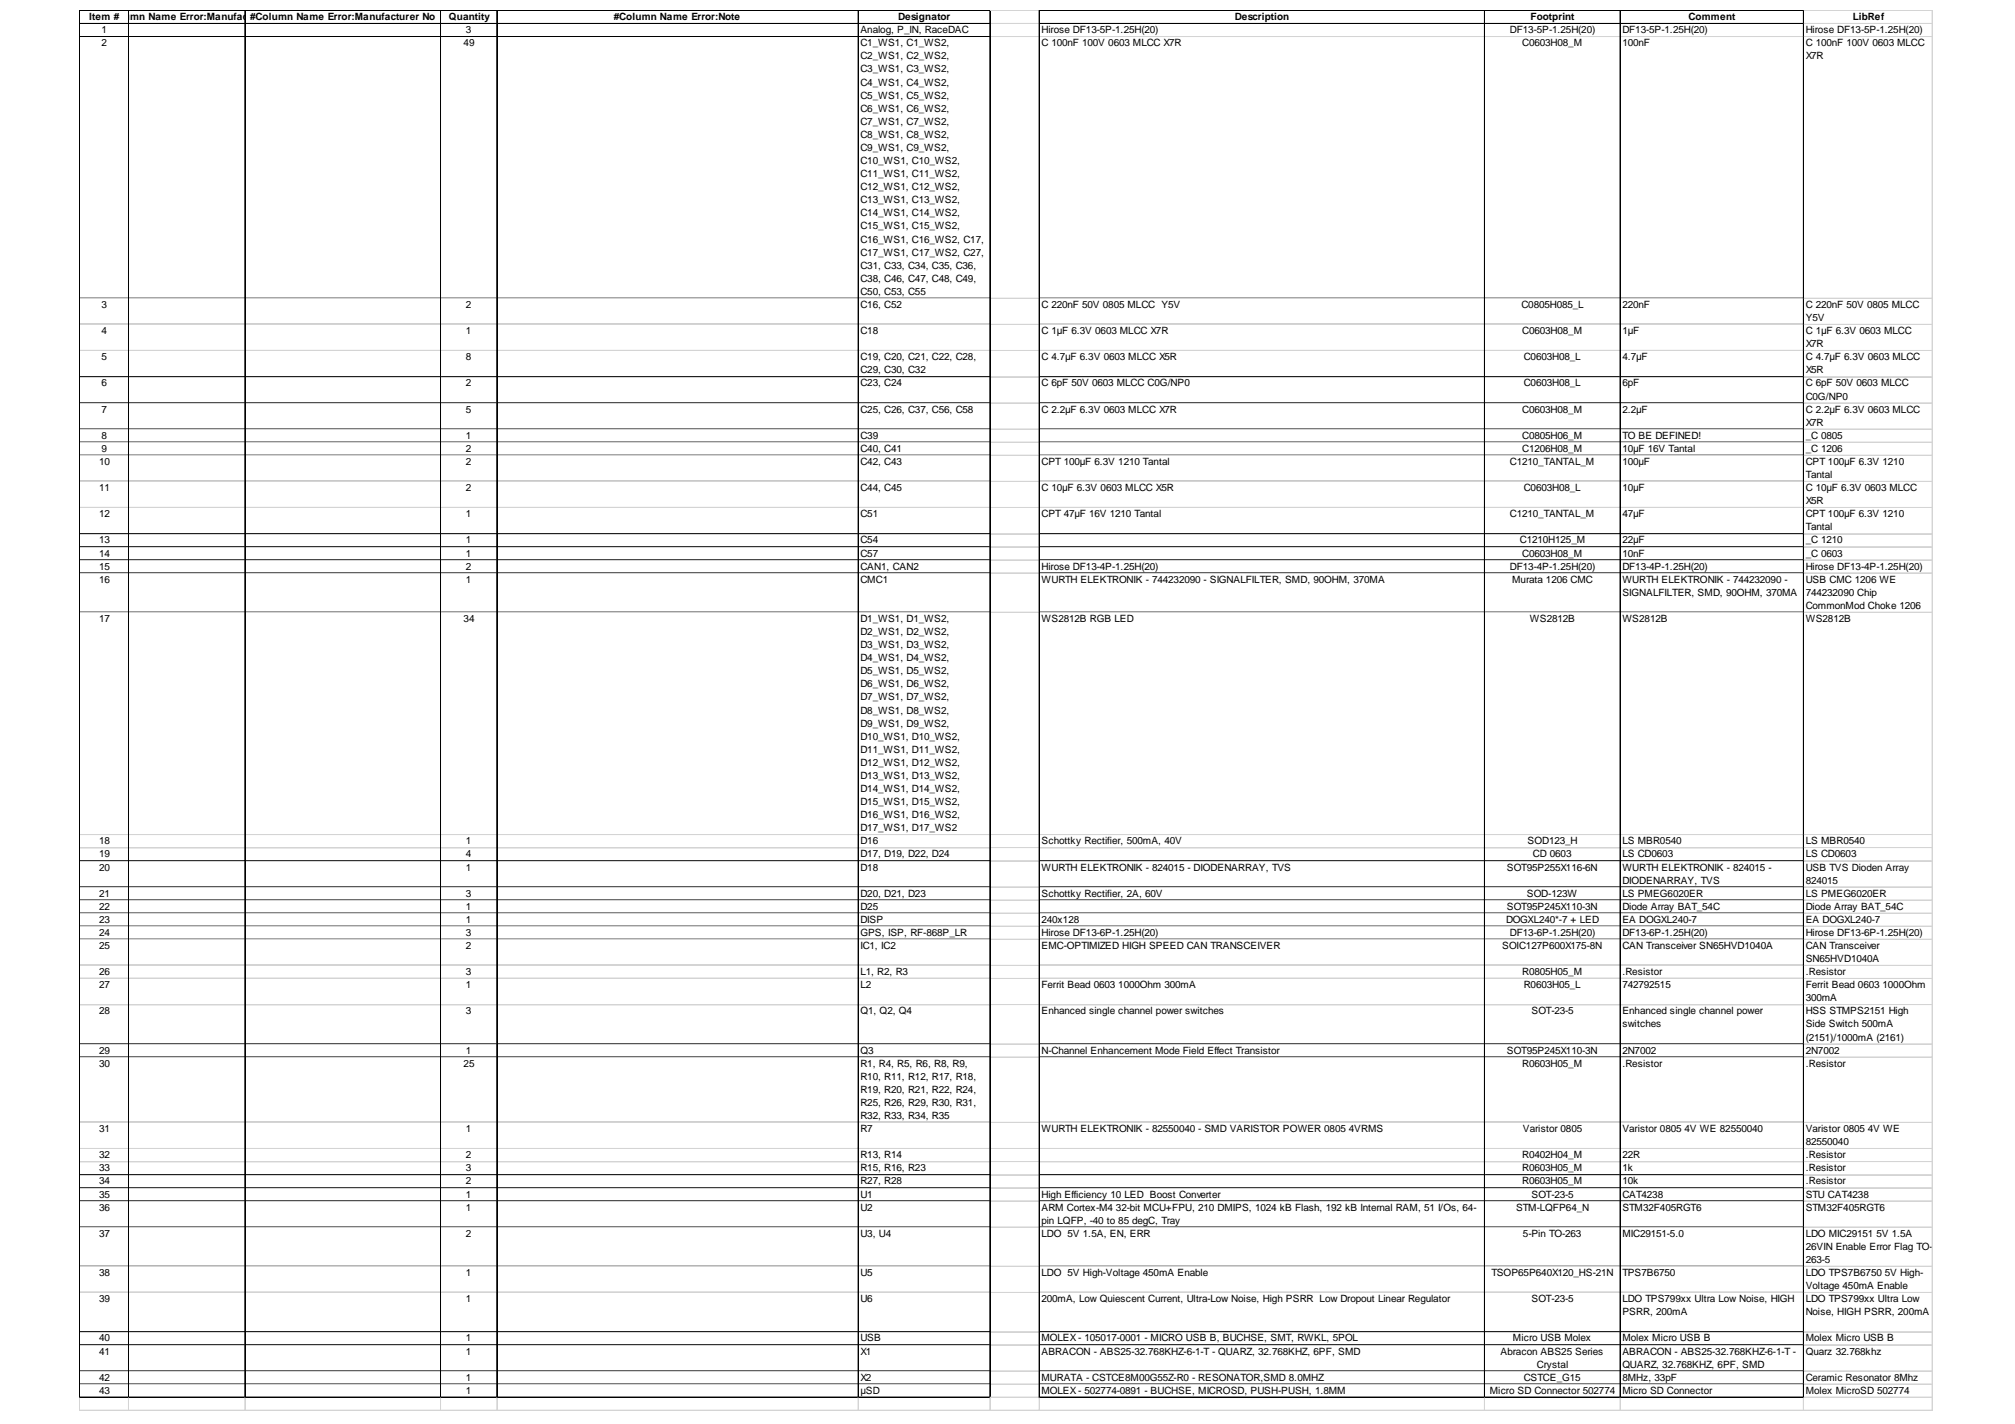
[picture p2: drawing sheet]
<svg xmlns="http://www.w3.org/2000/svg" width="297mm" height="210mm" viewBox="0 0 297 210" stroke-linecap="round" stroke-linejoin="round" font-family="sans-serif">
<defs><g id="words">
<g font-size="1.5">
<text x="13.2" y="3">Item olumn Name Error:Manufac</text>
<text x="15" y="4.9">1</text>
<text x="15.1" y="3">#C#</text>
<text x="36.6" y="3">t#urer</text>
<text x="37.7" y="3">Column Name Error:Manufacturer No</text>
<text x="66.2" y="3">Quantity</text>
<text x="68.7" y="4.9">3</text>
<text x="90.5" y="3">#Column Name Error:Note</text>
<text x="126.8" y="4.9">Analog, P_IN, RaceDAC</text>
<text x="132.4" y="3">Designator</text>
<text x="153.5" y="4.9">Hirose DF13-5P-1.25H(20)</text>
<text x="182" y="3">Description</text>
<text x="222.6" y="4.9">DF13-5P-1.25H(20)</text>
<text x="225.6" y="3">Footprint</text>
<text x="239.2" y="4.9">DF13-5P-1.25H(20)</text>
<text x="248.9" y="3">Comment</text>
<text x="266.2" y="4.9">Hirose DF13-5P-1.25H(20)</text>
<text x="273.1" y="3">LibRef</text>
<text x="15" y="6.8">2</text>
<text x="68.3" y="6.8">49</text>
<text x="126.8" y="6.8">C1_WS1, C1_WS2,</text>
<text x="126.8" y="8.8">C2_WS1, C2_WS2,</text>
<text x="126.8" y="10.7">C3_WS1, C3_WS2,</text>
<text x="153.5" y="6.8">C 100nF 100V 0603 MLCC X7R</text>
<text x="224.4" y="6.8">C0603H08_M</text>
<text x="239.2" y="6.8">100nF</text>
<text x="266.2" y="6.8">C 100nF 100V 0603 MLCC</text>
<text x="266.2" y="8.8">X7R</text>
<text x="126.8" y="12.6">C4_WS1, C4_WS2,</text>
<text x="126.8" y="14.5">C5_WS1, C5_WS2,</text>
<text x="126.8" y="16.5">C6_WS1, C6_WS2,</text>
<text x="126.8" y="18.4">C7_WS1, C7_WS2,</text>
<text x="126.8" y="20.3">C8_WS1, C8_WS2,</text>
<text x="126.8" y="22.3">C9_WS1, C9_WS2,</text>
<text x="126.8" y="24.2">C10_WS1, C10_WS2,</text>
<text x="126.8" y="26.1">C11_WS1, C11_WS2,</text>
<text x="126.8" y="28">C12_WS1, C12_WS2,</text>
<text x="126.8" y="30">C13_WS1, C13_WS2,</text>
<text x="126.8" y="31.9">C14_WS1, C14_WS2,</text>
<text x="126.8" y="33.8">C15_WS1, C15_WS2,</text>
<text x="126.8" y="35.8">C16_WS1, C16_WS2, C17,</text>
<text x="126.8" y="37.7">C17_WS1, C17_WS2, C27,</text>
<text x="126.8" y="39.6">C31, C33, C34, C35, C36,</text>
<text x="126.8" y="41.5">C38, C46, C47, C48, C49,</text>
<text x="15" y="45.4">3</text>
<text x="68.7" y="45.4">2</text>
<text x="126.8" y="43.5">C50, C53, C55</text>
<text x="126.8" y="45.4">C16, C52</text>
<text x="153.5" y="45.4">C 220nF 50V 0805 MLCC Y5V</text>
<text x="224.3" y="45.4">C0805H085_L</text>
<text x="239.2" y="45.4">220nF</text>
<text x="266.2" y="45.4">C 220nF 50V 0805 MLCC</text>
<text x="266.2" y="47.3">Y5V</text>
<text x="15" y="49.3">4</text>
<text x="15" y="53.1">5</text>
<text x="68.7" y="49.3">1</text>
<text x="68.7" y="53.1">8</text>
<text x="126.8" y="49.3">C18</text>
<text x="126.8" y="53.1">C19, C20, C21, C22, C28,</text>
<text x="153.5" y="49.3">C 1µF 6.3V 0603 MLCC X7R</text>
<text x="153.5" y="53.1">C 4.7µF 6.3V 0603 MLCC X5R</text>
<text x="224.4" y="49.3">C0603H08_M</text>
<text x="224.6" y="53.1">C0603H08_L</text>
<text x="239.2" y="49.3">1µF</text>
<text x="239.2" y="53.1">4.7µF</text>
<text x="266.2" y="49.3">C 1µF 6.3V 0603 MLCC</text>
<text x="266.2" y="51.2">X7R</text>
<text x="266.2" y="53.1">C 4.7µF 6.3V 0603 MLCC</text>
<text x="15" y="57">6</text>
<text x="68.7" y="57">2</text>
<text x="126.8" y="55">C29, C30, C32</text>
<text x="126.8" y="57">C23, C24</text>
<text x="153.5" y="57">C 6pF 50V 0603 MLCC C0G/NP0</text>
<text x="224.6" y="57">C0603H08_L</text>
<text x="239.2" y="57">6pF</text>
<text x="266.2" y="55">X5R</text>
<text x="266.2" y="57">C 6pF 50V 0603 MLCC</text>
<text x="266.2" y="58.9">C0G/NP0</text>
<text x="15" y="60.8">7</text>
<text x="15" y="64.7">8</text>
<text x="68.7" y="60.8">5</text>
<text x="68.7" y="64.7">1</text>
<text x="126.8" y="60.8">C25, C26, C37, C56, C58</text>
<text x="126.8" y="64.7">C39</text>
<text x="153.5" y="60.8">C 2.2µF 6.3V 0603 MLCC X7R</text>
<text x="224.4" y="60.8">C0603H08_M</text>
<text x="224.4" y="64.7">C0805H06_M</text>
<text x="239.2" y="60.8">2.2µF</text>
<text x="239.2" y="64.7">TO BE DEFINED!</text>
<text x="266.2" y="60.8">C 2.2µF 6.3V 0603 MLCC</text>
<text x="266.2" y="62.8">X7R</text>
<text x="266.2" y="64.7">_C 0805</text>
<text x="14.6" y="68.5">10</text>
<text x="15" y="66.6">9</text>
<text x="68.7" y="66.6">2</text>
<text x="68.7" y="68.5">2</text>
<text x="126.8" y="66.6">C40, C41</text>
<text x="126.8" y="68.5">C42, C43</text>
<text x="153.5" y="68.5">CPT 100µF 6.3V 1210 Tantal</text>
<text x="222.6" y="68.5">C1210_TANTAL_M</text>
<text x="224.4" y="66.6">C1206H08_M</text>
<text x="239.2" y="66.6">10µF 16V Tantal</text>
<text x="239.2" y="68.5">100µF</text>
<text x="266.2" y="66.6">_C 1206</text>
<text x="266.2" y="68.5">CPT 100µF 6.3V 1210</text>
<text x="266.2" y="70.5">Tantal</text>
<text x="14.6" y="72.4">11</text>
<text x="14.6" y="76.2">12</text>
<text x="68.7" y="72.4">2</text>
<text x="68.7" y="76.2">1</text>
<text x="126.8" y="72.4">C44, C45</text>
<text x="126.8" y="76.2">C51</text>
<text x="153.5" y="72.4">C 10µF 6.3V 0603 MLCC X5R</text>
<text x="153.5" y="76.2">CPT 47µF 16V 1210 Tantal</text>
<text x="222.6" y="76.2">C1210_TANTAL_M</text>
<text x="224.6" y="72.4">C0603H08_L</text>
<text x="239.2" y="72.4">10µF</text>
<text x="239.2" y="76.2">47µF</text>
<text x="266.2" y="72.4">C 10µF 6.3V 0603 MLCC</text>
<text x="266.2" y="74.3">X5R</text>
<text x="266.2" y="76.2">CPT 100µF 6.3V 1210</text>
<text x="14.6" y="80.1">13</text>
<text x="14.6" y="82">14</text>
<text x="14.6" y="84">15</text>
<text x="68.7" y="80.1">1</text>
<text x="68.7" y="82">1</text>
<text x="68.7" y="84">2</text>
<text x="126.8" y="80.1">C54</text>
<text x="126.8" y="82">C57</text>
<text x="126.8" y="84">CAN1, CAN2</text>
<text x="153.5" y="84">Hirose DF13-4P-1.25H(20)</text>
<text x="222.6" y="84">DF13-4P-1.25H(20)</text>
<text x="224.1" y="80.1">C1210H125_M</text>
<text x="224.4" y="82">C0603H08_M</text>
<text x="239.2" y="80.1">22µF</text>
<text x="239.2" y="82">10nF</text>
<text x="239.2" y="84">DF13-4P-1.25H(20)</text>
<text x="266.2" y="78.2">Tantal</text>
<text x="266.2" y="80.1">_C 1210</text>
<text x="266.2" y="82">_C 0603</text>
<text x="266.2" y="84">Hirose DF13-4P-1.25H(20)</text>
<text x="14.6" y="85.9">16</text>
<text x="68.7" y="85.9">1</text>
<text x="126.8" y="85.9">CMC1</text>
<text x="153.5" y="85.9">WURTH ELEKTRONIK - 744232090 - SIGNALFILTER, SMD, 90OHM, 370MA</text>
<text x="222.9" y="85.9">Murata 1206 CMC</text>
<text x="239.2" y="85.9">WURTH ELEKTRONIK - 744232090 -</text>
<text x="239.2" y="87.8">SIGNALFILTER, SMD, 90OHM, 370MA</text>
<text x="266.2" y="85.9">USB CMC 1206 WE</text>
<text x="266.2" y="87.8">744232090 Chip</text>
<text x="266.2" y="89.7">CommonMod Choke 1206</text>
<text x="14.6" y="91.7">17</text>
<text x="68.3" y="91.7">34</text>
<text x="126.8" y="91.7">D1_WS1, D1_WS2,</text>
<text x="126.8" y="93.6">D2_WS1, D2_WS2,</text>
<text x="126.8" y="95.5">D3_WS1, D3_WS2,</text>
<text x="153.5" y="91.7">WS2812B RGB LED</text>
<text x="225.5" y="91.7">WS2812B</text>
<text x="239.2" y="91.7">WS2812B</text>
<text x="266.2" y="91.7">WS2812B</text>
<text x="126.8" y="97.5">D4_WS1, D4_WS2,</text>
<text x="126.8" y="99.4">D5_WS1, D5_WS2,</text>
<text x="126.8" y="101.3">D6_WS1, D6_WS2,</text>
<text x="126.8" y="103.2">D7_WS1, D7_WS2,</text>
<text x="126.8" y="105.2">D8_WS1, D8_WS2,</text>
<text x="126.8" y="107.1">D9_WS1, D9_WS2,</text>
<text x="126.8" y="109">D10_WS1, D10_WS2,</text>
<text x="126.8" y="111">D11_WS1, D11_WS2,</text>
<text x="126.8" y="112.9">D12_WS1, D12_WS2,</text>
<text x="126.8" y="114.8">D13_WS1, D13_WS2,</text>
<text x="126.8" y="116.7">D14_WS1, D14_WS2,</text>
<text x="126.8" y="118.7">D15_WS1, D15_WS2,</text>
<text x="14.6" y="124.5">18</text>
<text x="68.7" y="124.5">1</text>
<text x="126.8" y="120.6">D16_WS1, D16_WS2,</text>
<text x="126.8" y="122.5">D17_WS1, D17_WS2</text>
<text x="126.8" y="124.5">D16</text>
<text x="153.5" y="124.5">Schottky Rectifier, 500mA, 40V</text>
<text x="225.2" y="124.5">SOD123_H</text>
<text x="239.2" y="124.5">LS MBR0540</text>
<text x="266.2" y="124.5">LS MBR0540</text>
<text x="14.6" y="126.4">19</text>
<text x="14.6" y="128.3">20</text>
<text x="68.7" y="126.4">4</text>
<text x="68.7" y="128.3">1</text>
<text x="126.8" y="126.4">D17, D19, D22, D24</text>
<text x="126.8" y="128.3">D18</text>
<text x="153.5" y="128.3">WURTH ELEKTRONIK - 824015 - DIODENARRAY, TVS</text>
<text x="222.1" y="128.3">SOT95P255X116-6N</text>
<text x="226" y="126.4">CD 0603</text>
<text x="239.2" y="126.4">LS CD0603</text>
<text x="239.2" y="128.3">WURTH ELEKTRONIK - 824015 -</text>
<text x="239.2" y="130.2">DIODENARRAY, TVS</text>
<text x="266.2" y="126.4">LS CD0603</text>
<text x="266.2" y="128.3">USB TVS Dioden Array</text>
<text x="266.2" y="130.2">824015</text>
<text x="14.6" y="132.2">21</text>
<text x="14.6" y="134.1">22</text>
<text x="14.6" y="136">23</text>
<text x="14.6" y="138">24</text>
<text x="68.7" y="132.2">3</text>
<text x="68.7" y="134.1">1</text>
<text x="68.7" y="136">1</text>
<text x="68.7" y="138">3</text>
<text x="126.8" y="132.2">D20, D21, D23</text>
<text x="126.8" y="134.1">D25</text>
<text x="126.8" y="136">DISP</text>
<text x="126.8" y="138">GPS, ISP, RF-868P_LR</text>
<text x="153.5" y="132.2">Schottky Rectifier, 2A, 60V</text>
<text x="153.5" y="136">240x128</text>
<text x="153.5" y="138">Hirose DF13-6P-1.25H(20)</text>
<text x="222" y="136">DOGXL240*-7 + LED</text>
<text x="222.1" y="134.1">SOT95P245X110-3N</text>
<text x="222.6" y="138">DF13-6P-1.25H(20)</text>
<text x="225.1" y="132.2">SOD-123W</text>
<text x="239.2" y="132.2">LS PMEG6020ER</text>
<text x="239.2" y="134.1">Diode Array BAT_54C</text>
<text x="239.2" y="136">EA DOGXL240-7</text>
<text x="239.2" y="138">DF13-6P-1.25H(20)</text>
<text x="266.2" y="132.2">LS PMEG6020ER</text>
<text x="266.2" y="134.1">Diode Array BAT_54C</text>
<text x="266.2" y="136">EA DOGXL240-7</text>
<text x="266.2" y="138">Hirose DF13-6P-1.25H(20)</text>
<text x="14.6" y="139.9">25</text>
<text x="14.6" y="143.7">26</text>
<text x="68.7" y="139.9">2</text>
<text x="68.7" y="143.7">3</text>
<text x="126.8" y="139.9">IC1, IC2</text>
<text x="126.8" y="143.7">L1, R2, R3</text>
<text x="153.5" y="139.9">EMC-OPTIMIZED HIGH SPEED CAN TRANSCEIVER</text>
<text x="221.4" y="139.9">SOIC127P600X175-8N</text>
<text x="224.4" y="143.7">R0805H05_M</text>
<text x="239.2" y="139.9">CAN Transceiver SN65HVD1040A</text>
<text x="239.2" y="143.7">.Resistor</text>
<text x="266.2" y="139.9">CAN Transceiver</text>
<text x="266.2" y="141.8">SN65HVD1040A</text>
<text x="266.2" y="143.7">.Resistor</text>
<text x="14.6" y="145.7">27</text>
<text x="14.6" y="149.5">28</text>
<text x="68.7" y="145.7">1</text>
<text x="68.7" y="149.5">3</text>
<text x="126.8" y="145.7">L2</text>
<text x="126.8" y="149.5">Q1, Q2, Q4</text>
<text x="153.5" y="145.7">Ferrit Bead 0603</text>
<text x="153.5" y="149.5">Enhanced single channel power switches</text>
<text x="164.9" y="145.7">1000Ohm 300mA</text>
<text x="224.6" y="145.7">R0603H05_L</text>
<text x="225.8" y="149.5">SOT-23-5</text>
<text x="239.2" y="145.7">742792515</text>
<text x="239.2" y="149.5">Enhanced single channel power</text>
<text x="266.2" y="145.7">Ferrit Bead 0603</text>
<text x="266.2" y="147.6">300mA</text>
<text x="266.2" y="149.5">HSS STMPS2151 High</text>
<text x="277.5" y="145.7">1000Ohm</text>
<text x="14.6" y="155.3">29</text>
<text x="68.7" y="155.3">1</text>
<text x="126.8" y="155.3">Q3</text>
<text x="153.5" y="155.3">N-Channel Enhancement Mode Field Effect Transistor</text>
<text x="222.1" y="155.3">SOT95P245X110-3N</text>
<text x="239.2" y="151.5">switches</text>
<text x="239.2" y="155.3">2N7002</text>
<text x="266.2" y="151.5">Side Switch 500mA</text>
<text x="266.2" y="153.4">(2151)/1000mA (2161)</text>
<text x="266.2" y="155.3">2N7002</text>
<text x="14.6" y="157.2">30</text>
<text x="68.3" y="157.2">25</text>
<text x="126.8" y="157.2">R1, R4, R5, R6, R8, R9,</text>
<text x="126.8" y="159.2">R10, R11, R12, R17, R18,</text>
<text x="126.8" y="161.1">R19, R20, R21, R22, R24,</text>
<text x="224.4" y="157.2">R0603H05_M</text>
<text x="239.2" y="157.2">.Resistor</text>
<text x="266.2" y="157.2">.Resistor</text>
<text x="14.6" y="166.9">31</text>
<text x="68.7" y="166.9">1</text>
<text x="126.8" y="163">R25, R26, R29, R30, R31,</text>
<text x="126.8" y="165">R32, R33, R34, R35</text>
<text x="126.8" y="166.9">R7</text>
<text x="153.5" y="166.9">WURTH ELEKTRONIK - 82550040 - SMD VARISTOR POWER 0805</text>
<text x="198.8" y="166.9">4VRMS</text>
<text x="224.5" y="166.9">Varistor 0805</text>
<text x="239.2" y="166.9">Varistor 0805</text>
<text x="248.3" y="166.9">4V WE 82550040</text>
<text x="266.2" y="166.9">Varistor 0805</text>
<text x="275.4" y="166.9">4V WE</text>
<text x="14.6" y="170.7">32</text>
<text x="14.6" y="172.7">33</text>
<text x="68.7" y="170.7">2</text>
<text x="68.7" y="172.7">3</text>
<text x="126.8" y="170.7">R13, R14</text>
<text x="126.8" y="172.7">R15, R16, R23</text>
<text x="224.4" y="170.7">R0402H04_M</text>
<text x="224.4" y="172.7">R0603H05_M</text>
<text x="239.2" y="170.7">22R</text>
<text x="239.2" y="172.7">1k</text>
<text x="266.2" y="168.8">82550040</text>
<text x="266.2" y="170.7">.Resistor</text>
<text x="266.2" y="172.7">.Resistor</text>
<text x="14.6" y="174.6">34</text>
<text x="14.6" y="176.5">35</text>
<text x="14.6" y="178.5">36</text>
<text x="68.7" y="174.6">2</text>
<text x="68.7" y="176.5">1</text>
<text x="68.7" y="178.5">1</text>
<text x="126.8" y="174.6">R27, R28</text>
<text x="126.8" y="176.5">U1</text>
<text x="126.8" y="178.5">U2</text>
<text x="153.5" y="176.5">High Efficiency 10 LED Boost Converter</text>
<text x="153.5" y="178.5">ARM Cortex-M4</text>
<text x="164.5" y="178.5">32-bit MCU+FPU, 210 DMIPS, 1024 kB Flash, 192 kB Internal RAM, 51 I/Os, 64-</text>
<text x="223.5" y="178.5">STM-LQFP64_N</text>
<text x="224.4" y="174.6">R0603H05_M</text>
<text x="225.8" y="176.5">SOT-23-5</text>
<text x="239.2" y="174.6">10k</text>
<text x="239.2" y="176.5">CAT4238</text>
<text x="239.2" y="178.5">STM32F405RGT6</text>
<text x="266.2" y="174.6">.Resistor</text>
<text x="266.2" y="176.5">STU CAT4238</text>
<text x="266.2" y="178.5">STM32F405RGT6</text>
<text x="14.6" y="182.3">37</text>
<text x="68.7" y="182.3">2</text>
<text x="126.8" y="182.3">U3, U4</text>
<text x="153.5" y="180.4">pin LQFP, -40 to 85 degC, Tray</text>
<text x="153.5" y="182.3">LDO 5V 1.5A, EN, ERR</text>
<text x="224.5" y="182.3">5-Pin TO-263</text>
<text x="239.2" y="182.3">MIC29151-5.0</text>
<text x="266.2" y="182.3">LDO MIC29151</text>
<text x="266.2" y="184.2">26VIN Enable Error Flag TO-</text>
<text x="276.6" y="182.3">5V 1.5A</text>
<text x="14.6" y="188.1">38</text>
<text x="14.6" y="192">39</text>
<text x="68.7" y="188.1">1</text>
<text x="68.7" y="192">1</text>
<text x="126.8" y="188.1">U5</text>
<text x="126.8" y="192">U6</text>
<text x="153.5" y="188.1">LDO 5V High-Voltage 450mA Enable</text>
<text x="153.5" y="192">200mA, Low Quiescent Current, Ultra-Low Noise, High PSRR Low Dropout Linear Regulator</text>
<text x="219.8" y="188.1">TSOP65P640X120_HS-21N</text>
<text x="225.8" y="192">SOT-23-5</text>
<text x="239.2" y="188.1">TPS7B6750</text>
<text x="239.2" y="192">LDO TPS799xx Ultra Low Noise, HIGH</text>
<text x="266.2" y="186.2">263-5</text>
<text x="266.2" y="188.1">LDO TPS7B6750</text>
<text x="266.2" y="190">Voltage 450mA Enable</text>
<text x="266.2" y="192">LDO TPS799xx Ultra Low</text>
<text x="277.9" y="188.1">5V High-</text>
<text x="14.6" y="197.7">40</text>
<text x="68.7" y="197.7">1</text>
<text x="126.8" y="197.7">USB</text>
<text x="153.5" y="197.7">MOLEX - 105017-0001 - MICRO USB B, BUCHSE, SMT, RWKL, 5POL</text>
<text x="223" y="197.7">Micro USB Molex</text>
<text x="239.2" y="193.9">PSRR, 200mA</text>
<text x="239.2" y="197.7">Molex Micro USB B</text>
<text x="266.2" y="193.9">Noise, HIGH PSRR, 200mA</text>
<text x="266.2" y="197.7">Molex Micro USB B</text>
<text x="14.6" y="199.7">41</text>
<text x="14.6" y="203.5">42</text>
<text x="68.7" y="199.7">1</text>
<text x="68.7" y="203.5">1</text>
<text x="126.8" y="199.7">X1</text>
<text x="126.8" y="203.5">X2</text>
<text x="153.5" y="199.7">ABRACON - ABS25-32.768KHZ-6-1-T - QUARZ, 32.768KHZ, 6PF, SMD</text>
<text x="153.5" y="203.5">MURATA - CSTCE8M00G55Z-R0 - RESONATOR,SMD 8.0MHZ</text>
<text x="221.2" y="199.7">Abracon ABS25 Series</text>
<text x="224.6" y="203.5">CSTCE_G15</text>
<text x="226.5" y="201.6">Crystal</text>
<text x="239.2" y="199.7">ABRACON - ABS25-32.768KHZ-6-1-T -</text>
<text x="239.2" y="201.6">QUARZ, 32.768KHZ, 6PF, SMD</text>
<text x="239.2" y="203.5">8MHz, 33pF</text>
<text x="266.2" y="199.7">Quarz 32.768khz</text>
<text x="266.2" y="203.5">Ceramic Resonator 8Mhz</text>
<text x="14.6" y="205.4">43</text>
<text x="68.7" y="205.4">1</text>
<text x="126.8" y="205.4">µSD</text>
<text x="153.5" y="205.4">MOLEX - 502774-0891 - BUCHSE, MICROSD, PUSH-PUSH, 1.8MM</text>
<text x="219.6" y="205.4">Micro SD Connector 502774</text>
<text x="239.2" y="205.4">Micro SD Connector</text>
<text x="266.2" y="205.4">Molex MicroSD 502774</text>
</g>
</g></defs>
<g fill="none" stroke="#000" stroke-width=".15">
<path d="M11.7 1.5v204.5M11.8 1.5h134.2M11.8 1.6h134.2M11.8 3.5h134.2M11.8 5.4h7.1M18.9 1.6v204.4M19 1.6v204.4M19.1 5.4h17M36.1 1.6v204.4M36.2 5.4h28.7M64.9 1.6v204.4M65 1.6v204.4"/>
<path d="M65.1 5.4h8.1M73.2 1.6v204.4M73.3 1.6v204.4M73.3 5.4h53.2M126.5 1.6v204.4M126.6 1.6v204.4M126.6 5.4h19.3M145.9 1.6v204.4M146 1.6v204.4M153.2 1.5v204.5M153.3 1.5h112.7M153.3 1.6h112.7"/>
<path d="M153.3 3.5h112.7M153.3 5.4h65.5M218.8 1.6v204.4M218.9 1.6v204.4M218.9 5.4h19.9M238.8 1.6v204.4M238.9 1.6v204.4M238.9 5.4h26.9M265.8 1.6v204.4M265.9 1.6v204.4M11.8 43.9h7.1M11.8 47.8h7.1"/>
<path d="M11.8 51.7h7.1M11.8 55.5h7.1M11.8 59.4h7.1M19.1 43.9h17M19.1 47.8h17M19.1 51.7h17M19.1 55.5h17M19.1 59.4h17M36.2 43.9h28.7M36.2 47.8h28.7M36.2 51.7h28.7M36.2 55.5h28.7"/>
<path d="M36.2 59.4h28.7M65.1 43.9h8.1M65.1 47.8h8.1M65.1 51.7h8.1M65.1 55.5h8.1M65.1 59.4h8.1M73.3 43.9h53.2M73.3 47.8h53.2M73.3 51.7h53.2M73.3 55.5h53.2M73.3 59.4h53.2M126.6 43.9h19.3"/>
<path d="M126.6 47.8h19.3M126.6 51.7h19.3M126.6 55.5h19.3M126.6 59.4h19.3M153.3 43.9h65.5M153.3 47.8h65.5M153.3 51.7h65.5M153.3 55.5h65.5M153.3 59.4h65.5M218.9 43.9h19.9M218.9 47.8h19.9M218.9 51.7h19.9"/>
<path d="M218.9 55.5h19.9M218.9 59.4h19.9M238.9 43.9h26.9M238.9 47.8h26.9M238.9 51.7h26.9M238.9 55.5h26.9M238.9 59.4h26.9M11.8 63.2h7.1M11.8 65.2h7.1M11.8 67.1h7.1M11.8 70.9h7.1M11.8 74.8h7.1"/>
<path d="M11.8 78.7h7.1M19.1 63.2h17M19.1 65.2h17M19.1 67.1h17M19.1 70.9h17M19.1 74.8h17M19.1 78.7h17M36.2 63.2h28.7M36.2 65.2h28.7M36.2 67.1h28.7M36.2 70.9h28.7M36.2 74.8h28.7"/>
<path d="M36.2 78.7h28.7M65.1 63.2h8.1M65.1 65.2h8.1M65.1 67.1h8.1M65.1 70.9h8.1M65.1 74.8h8.1M65.1 78.7h8.1M73.3 63.2h53.2M73.3 65.2h53.2M73.3 67.1h53.2M73.3 70.9h53.2M73.3 74.8h53.2"/>
<path d="M73.3 78.7h53.2M126.6 63.2h19.3M126.6 65.2h19.3M126.6 67.1h19.3M126.6 70.9h19.3M126.6 74.8h19.3M126.6 78.7h19.3M153.3 63.2h65.5M153.3 65.2h65.5M153.3 67.1h65.5M153.3 70.9h65.5M153.3 74.8h65.5"/>
<path d="M153.3 78.7h65.5M218.9 63.2h19.9M218.9 65.2h19.9M218.9 67.1h19.9M218.9 70.9h19.9M218.9 74.8h19.9M218.9 78.7h19.9M238.9 63.2h26.9M238.9 65.2h26.9M238.9 67.1h26.9M238.9 70.9h26.9M238.9 74.8h26.9"/>
<path d="M238.9 78.7h26.9M11.8 80.6h7.1M11.8 82.5h7.1M11.8 84.4h7.1M11.8 90.2h7.1M19.1 80.6h17M19.1 82.5h17M19.1 84.4h17M19.1 90.2h17M36.2 80.6h28.7M36.2 82.5h28.7M36.2 84.4h28.7"/>
<path d="M36.2 90.2h28.7M65.1 80.6h8.1M65.1 82.5h8.1M65.1 84.4h8.1M65.1 90.2h8.1M73.3 80.6h53.2M73.3 82.5h53.2M73.3 84.4h53.2M73.3 90.2h53.2M126.6 80.6h19.3M126.6 82.5h19.3M126.6 84.4h19.3"/>
<path d="M126.6 90.2h19.3M153.3 80.6h65.5M153.3 82.5h65.5M153.3 84.4h65.5M153.3 90.2h65.5M218.9 80.6h19.9M218.9 82.5h19.9M218.9 84.4h19.9M218.9 90.2h19.9M238.9 80.6h26.9M238.9 82.5h26.9M238.9 84.4h26.9"/>
<path d="M238.9 90.2h26.9M11.8 123h7.1M11.8 124.9h7.1M11.8 126.9h7.1M11.8 130.7h7.1M11.8 132.7h7.1M11.8 134.6h7.1M11.8 136.5h7.1M11.8 138.4h7.1M19.1 123h17M19.1 124.9h17M19.1 126.9h17"/>
<path d="M19.1 130.7h17M19.1 132.7h17M19.1 134.6h17M19.1 136.5h17M19.1 138.4h17M36.2 123h28.7M36.2 124.9h28.7M36.2 126.9h28.7M36.2 130.7h28.7M36.2 132.7h28.7M36.2 134.6h28.7M36.2 136.5h28.7"/>
<path d="M36.2 138.4h28.7M65.1 123h8.1M65.1 124.9h8.1M65.1 126.9h8.1M65.1 130.7h8.1M65.1 132.7h8.1M65.1 134.6h8.1M65.1 136.5h8.1M65.1 138.4h8.1M73.3 123h53.2M73.3 124.9h53.2M73.3 126.9h53.2"/>
<path d="M73.3 130.7h53.2M73.3 132.7h53.2M73.3 134.6h53.2M73.3 136.5h53.2M73.3 138.4h53.2M126.6 123h19.3M126.6 124.9h19.3M126.6 126.9h19.3M126.6 130.7h19.3M126.6 132.7h19.3M126.6 134.6h19.3M126.6 136.5h19.3"/>
<path d="M126.6 138.4h19.3M153.3 123h65.5M153.3 124.9h65.5M153.3 126.9h65.5M153.3 130.7h65.5M153.3 132.7h65.5M153.3 134.6h65.5M153.3 136.5h65.5M153.3 138.4h65.5M218.9 123h19.9M218.9 124.9h19.9M218.9 126.9h19.9"/>
<path d="M218.9 130.7h19.9M218.9 132.7h19.9M218.9 134.6h19.9M218.9 136.5h19.9M218.9 138.4h19.9M238.9 123h26.9M238.9 124.9h26.9M238.9 126.9h26.9M238.9 130.7h26.9M238.9 132.7h26.9M238.9 134.6h26.9M238.9 136.5h26.9"/>
<path d="M238.9 138.4h26.9M11.8 142.3h7.1M11.8 144.2h7.1M11.8 148.1h7.1M11.8 153.9h7.1M11.8 155.8h7.1M19.1 142.3h17M19.1 144.2h17M19.1 148.1h17M19.1 153.9h17M19.1 155.8h17M36.2 142.3h28.7"/>
<path d="M36.2 144.2h28.7M36.2 148.1h28.7M36.2 153.9h28.7M36.2 155.8h28.7M65.1 142.3h8.1M65.1 144.2h8.1M65.1 148.1h8.1M65.1 153.9h8.1M65.1 155.8h8.1M73.3 142.3h53.2M73.3 144.2h53.2M73.3 148.1h53.2"/>
<path d="M73.3 153.9h53.2M73.3 155.8h53.2M126.6 142.3h19.3M126.6 144.2h19.3M126.6 148.1h19.3M126.6 153.9h19.3M126.6 155.8h19.3M153.3 142.3h65.5M153.3 144.2h65.5M153.3 148.1h65.5M153.3 153.9h65.5M153.3 155.8h65.5"/>
<path d="M218.9 142.3h19.9M218.9 144.2h19.9M218.9 148.1h19.9M218.9 153.9h19.9M218.9 155.8h19.9M238.9 142.3h26.9M238.9 144.2h26.9M238.9 148.1h26.9M238.9 153.9h26.9M238.9 155.8h26.9M11.8 165.4h7.1M11.8 169.3h7.1"/>
<path d="M11.8 171.2h7.1M11.8 173.1h7.1M11.8 175.1h7.1M11.8 177h7.1M19.1 165.4h17M19.1 169.3h17M19.1 171.2h17M19.1 173.1h17M19.1 175.1h17M19.1 177h17M36.2 165.4h28.7M36.2 169.3h28.7"/>
<path d="M36.2 171.2h28.7M36.2 173.1h28.7M36.2 175.1h28.7M36.2 177h28.7M65.1 165.4h8.1M65.1 169.3h8.1M65.1 171.2h8.1M65.1 173.1h8.1M65.1 175.1h8.1M65.1 177h8.1M73.3 165.4h53.2M73.3 169.3h53.2"/>
<path d="M73.3 171.2h53.2M73.3 173.1h53.2M73.3 175.1h53.2M73.3 177h53.2M126.6 165.4h19.3M126.6 169.3h19.3M126.6 171.2h19.3M126.6 173.1h19.3M126.6 175.1h19.3M126.6 177h19.3M153.3 165.4h65.5M153.3 169.3h65.5"/>
<path d="M153.3 171.2h65.5M153.3 173.1h65.5M153.3 175.1h65.5M153.3 177h65.5M218.9 165.4h19.9M218.9 169.3h19.9M218.9 171.2h19.9M218.9 173.1h19.9M218.9 175.1h19.9M218.9 177h19.9M238.9 165.4h26.9M238.9 169.3h26.9"/>
<path d="M238.9 171.2h26.9M238.9 173.1h26.9M238.9 175.1h26.9M238.9 177h26.9M11.8 180.9h7.1M11.8 186.6h7.1M11.8 190.5h7.1M11.8 196.3h7.1M11.8 198.2h7.1M19.1 180.9h17M19.1 186.6h17M19.1 190.5h17"/>
<path d="M19.1 196.3h17M19.1 198.2h17M36.2 180.9h28.7M36.2 186.6h28.7M36.2 190.5h28.7M36.2 196.3h28.7M36.2 198.2h28.7M65.1 180.9h8.1M65.1 186.6h8.1M65.1 190.5h8.1M65.1 196.3h8.1M65.1 198.2h8.1"/>
<path d="M73.3 180.9h53.2M73.3 186.6h53.2M73.3 190.5h53.2M73.3 196.3h53.2M73.3 198.2h53.2M126.6 180.9h19.3M126.6 186.6h19.3M126.6 190.5h19.3M126.6 196.3h19.3M126.6 198.2h19.3M153.3 180.9h65.5M153.3 186.6h65.5"/>
<path d="M153.3 190.5h65.5M153.3 196.3h65.5M153.3 198.2h65.5M218.9 180.9h19.9M218.9 186.6h19.9M218.9 190.5h19.9M218.9 196.3h19.9M218.9 198.2h19.9M238.9 180.9h26.9M238.9 186.6h26.9M238.9 190.5h26.9M238.9 196.3h26.9"/>
<path d="M238.9 198.2h26.9M11.8 202.1h7.1M11.8 204h7.1M11.8 205.9h7.1M11.8 206h7.1M19.1 202.1h17M19.1 204h17M19.1 205.9h17M19.1 206h17M36.2 202.1h28.7M36.2 204h28.7M36.2 205.9h28.7"/>
<path d="M36.2 206h28.7M65.1 202.1h8.1M65.1 204h8.1M65.1 205.9h8.1M65.1 206h8.1M73.3 202.1h53.2M73.3 204h53.2M73.3 205.9h53.2M73.3 206h53.2M126.6 202.1h19.3M126.6 204h19.3M126.6 205.9h19.3"/>
<path d="M126.6 206h19.3M153.3 202.1h65.5M153.3 204h65.5M153.3 205.9h65.5M153.3 206h65.5M218.9 202.1h19.9M218.9 204h19.9M218.9 205.9h19.9M218.9 206h19.9M238.9 202.1h26.9M238.9 204h26.9M238.9 205.9h26.9"/>
<path d="M238.9 206h26.9"/>
</g>
<g fill="none" stroke="#d4d4d4" stroke-width=".15">
<path d="M146 1.5h7.2M146 1.6h7.2M146 3.5h7.2M146 5.4h7.2M153.3 5.4h65.5M218.9 5.4h19.9M238.9 5.4h26.9M11.8 44h7.1M11.8 47.9h7.1M11.8 51.7h7.1M11.8 55.6h7.1M11.8 59.4h7.1"/>
<path d="M19.1 44h17M19.1 47.9h17M19.1 51.7h17M19.1 55.6h17M19.1 59.4h17M36.2 44h28.7M36.2 47.9h28.7M36.2 51.7h28.7M36.2 55.6h28.7M36.2 59.4h28.7M65.1 44h8.1M65.1 47.9h8.1"/>
<path d="M65.1 51.7h8.1M65.1 55.6h8.1M65.1 59.4h8.1M73.3 44h53.2M73.3 47.9h53.2M73.3 51.7h53.2M73.3 55.6h53.2M73.3 59.4h53.2M126.6 44h19.3M126.6 47.9h19.3M126.6 51.7h19.3M126.6 55.6h19.3"/>
<path d="M126.6 59.4h19.3M146 44h7.2M146 43.9h7.2M146 47.9h7.2M146 47.8h7.2M146 51.7h7.2M146 55.6h7.2M146 55.5h7.2M146 59.4h7.2M153.3 44h65.5M153.3 47.9h65.5M153.3 51.7h65.5"/>
<path d="M153.3 55.6h65.5M153.3 59.4h65.5M218.9 44h19.9M218.9 47.9h19.9M218.9 51.7h19.9M218.9 55.6h19.9M218.9 59.4h19.9M238.9 44h26.9M238.9 47.9h26.9M238.9 51.7h26.9M238.9 55.6h26.9M238.9 59.4h26.9"/>
<path d="M11.8 63.3h7.1M11.8 65.2h7.1M11.8 67.1h7.1M11.8 71h7.1M11.8 74.9h7.1M11.8 78.7h7.1M19.1 63.3h17M19.1 65.2h17M19.1 67.1h17M19.1 71h17M19.1 74.9h17M19.1 78.7h17"/>
<path d="M36.2 63.3h28.7M36.2 65.2h28.7M36.2 67.1h28.7M36.2 71h28.7M36.2 74.9h28.7M36.2 78.7h28.7M65.1 63.3h8.1M65.1 65.2h8.1M65.1 67.1h8.1M65.1 71h8.1M65.1 74.9h8.1M65.1 78.7h8.1"/>
<path d="M73.3 63.3h53.2M73.3 65.2h53.2M73.3 67.1h53.2M73.3 71h53.2M73.3 74.9h53.2M73.3 78.7h53.2M126.6 63.3h19.3M126.6 65.2h19.3M126.6 67.1h19.3M126.6 71h19.3M126.6 74.9h19.3M126.6 78.7h19.3"/>
<path d="M146 63.3h7.2M146 63.2h7.2M146 65.2h7.2M146 67.1h7.2M146 71h7.2M146 70.9h7.2M146 74.9h7.2M146 74.8h7.2M146 78.7h7.2M153.3 63.3h65.5M153.3 65.2h65.5M153.3 67.1h65.5"/>
<path d="M153.3 71h65.5M153.3 74.9h65.5M153.3 78.7h65.5M218.9 63.3h19.9M218.9 65.2h19.9M218.9 67.1h19.9M218.9 71h19.9M218.9 74.9h19.9M218.9 78.7h19.9M238.9 63.3h26.9M238.9 65.2h26.9M238.9 67.1h26.9"/>
<path d="M238.9 71h26.9M238.9 74.9h26.9M238.9 78.7h26.9M11.8 80.6h7.1M11.8 82.6h7.1M11.8 84.5h7.1M11.8 90.3h7.1M19.1 80.6h17M19.1 82.6h17M19.1 84.5h17M19.1 90.3h17M36.2 80.6h28.7"/>
<path d="M36.2 82.6h28.7M36.2 84.5h28.7M36.2 90.3h28.7M65.1 80.6h8.1M65.1 82.6h8.1M65.1 84.5h8.1M65.1 90.3h8.1M73.3 80.6h53.2M73.3 82.6h53.2M73.3 84.5h53.2M73.3 90.3h53.2M126.6 80.6h19.3"/>
<path d="M126.6 82.6h19.3M126.6 84.5h19.3M126.6 90.3h19.3M146 80.6h7.2M146 82.6h7.2M146 82.5h7.2M146 84.5h7.2M146 84.4h7.2M146 90.3h7.2M146 90.2h7.2M153.3 80.6h65.5M153.3 82.6h65.5"/>
<path d="M153.3 84.5h65.5M153.3 90.3h65.5M218.9 80.6h19.9M218.9 82.6h19.9M218.9 84.5h19.9M218.9 90.3h19.9M238.9 80.6h26.9M238.9 82.6h26.9M238.9 84.5h26.9M238.9 90.3h26.9M11.8 123.1h7.1M11.8 125h7.1"/>
<path d="M11.8 126.9h7.1M11.8 130.8h7.1M11.8 132.7h7.1M11.8 134.6h7.1M11.8 136.6h7.1M11.8 138.5h7.1M19.1 123.1h17M19.1 125h17M19.1 126.9h17M19.1 130.8h17M19.1 132.7h17M19.1 134.6h17"/>
<path d="M19.1 136.6h17M19.1 138.5h17M36.2 123.1h28.7M36.2 125h28.7M36.2 126.9h28.7M36.2 130.8h28.7M36.2 132.7h28.7M36.2 134.6h28.7M36.2 136.6h28.7M36.2 138.5h28.7M65.1 123.1h8.1M65.1 125h8.1"/>
<path d="M65.1 126.9h8.1M65.1 130.8h8.1M65.1 132.7h8.1M65.1 134.6h8.1M65.1 136.6h8.1M65.1 138.5h8.1M73.3 123.1h53.2M73.3 125h53.2M73.3 126.9h53.2M73.3 130.8h53.2M73.3 132.7h53.2M73.3 134.6h53.2"/>
<path d="M73.3 136.6h53.2M73.3 138.5h53.2M126.6 123.1h19.3M126.6 125h19.3M126.6 126.9h19.3M126.6 130.8h19.3M126.6 132.7h19.3M126.6 134.6h19.3M126.6 136.6h19.3M126.6 138.5h19.3M146 123.1h7.2M146 123h7.2"/>
<path d="M146 125h7.2M146 124.9h7.2M146 126.9h7.2M146 130.8h7.2M146 130.7h7.2M146 132.7h7.2M146 134.6h7.2M146 136.6h7.2M146 136.5h7.2M146 138.5h7.2M146 138.4h7.2M153.3 123.1h65.5"/>
<path d="M153.3 125h65.5M153.3 126.9h65.5M153.3 130.8h65.5M153.3 132.7h65.5M153.3 134.6h65.5M153.3 136.6h65.5M153.3 138.5h65.5M218.9 123.1h19.9M218.9 125h19.9M218.9 126.9h19.9M218.9 130.8h19.9M218.9 132.7h19.9"/>
<path d="M218.9 134.6h19.9M218.9 136.6h19.9M218.9 138.5h19.9M238.9 123.1h26.9M238.9 125h26.9M238.9 126.9h26.9M238.9 130.8h26.9M238.9 132.7h26.9M238.9 134.6h26.9M238.9 136.6h26.9M238.9 138.5h26.9M11.8 142.4h7.1"/>
<path d="M11.8 144.3h7.1M11.8 148.1h7.1M11.8 153.9h7.1M11.8 155.8h7.1M19.1 142.4h17M19.1 144.3h17M19.1 148.1h17M19.1 153.9h17M19.1 155.8h17M36.2 142.4h28.7M36.2 144.3h28.7M36.2 148.1h28.7"/>
<path d="M36.2 153.9h28.7M36.2 155.8h28.7M65.1 142.4h8.1M65.1 144.3h8.1M65.1 148.1h8.1M65.1 153.9h8.1M65.1 155.8h8.1M73.3 142.4h53.2M73.3 144.3h53.2M73.3 148.1h53.2M73.3 153.9h53.2M73.3 155.8h53.2"/>
<path d="M126.6 142.4h19.3M126.6 144.3h19.3M126.6 148.1h19.3M126.6 153.9h19.3M126.6 155.8h19.3M146 142.4h7.2M146 142.3h7.2M146 144.3h7.2M146 144.2h7.2M146 148.1h7.2M146 153.9h7.2M146 155.8h7.2"/>
<path d="M153.3 142.4h65.5M153.3 144.3h65.5M153.3 148.1h65.5M153.3 153.9h65.5M153.3 155.8h65.5M218.9 142.4h19.9M218.9 144.3h19.9M218.9 148.1h19.9M218.9 153.9h19.9M218.9 155.8h19.9M238.9 142.4h26.9M238.9 144.3h26.9"/>
<path d="M238.9 148.1h26.9M238.9 153.9h26.9M238.9 155.8h26.9M11.8 165.5h7.1M11.8 169.3h7.1M11.8 171.3h7.1M11.8 173.2h7.1M11.8 175.1h7.1M11.8 177.1h7.1M19.1 165.5h17M19.1 169.3h17M19.1 171.3h17"/>
<path d="M19.1 173.2h17M19.1 175.1h17M19.1 177.1h17M36.2 165.5h28.7M36.2 169.3h28.7M36.2 171.3h28.7M36.2 173.2h28.7M36.2 175.1h28.7M36.2 177.1h28.7M65.1 165.5h8.1M65.1 169.3h8.1M65.1 171.3h8.1"/>
<path d="M65.1 173.2h8.1M65.1 175.1h8.1M65.1 177.1h8.1M73.3 165.5h53.2M73.3 169.3h53.2M73.3 171.3h53.2M73.3 173.2h53.2M73.3 175.1h53.2M73.3 177.1h53.2M126.6 165.5h19.3M126.6 169.3h19.3M126.6 171.3h19.3"/>
<path d="M126.6 173.2h19.3M126.6 175.1h19.3M126.6 177.1h19.3M146 165.5h7.2M146 165.4h7.2M146 169.3h7.2M146 171.3h7.2M146 171.2h7.2M146 173.2h7.2M146 173.1h7.2M146 175.1h7.2M146 177.1h7.2"/>
<path d="M146 177h7.2M153.3 165.5h65.5M153.3 169.3h65.5M153.3 171.3h65.5M153.3 173.2h65.5M153.3 175.1h65.5M153.3 177.1h65.5M218.9 165.5h19.9M218.9 169.3h19.9M218.9 171.3h19.9M218.9 173.2h19.9M218.9 175.1h19.9"/>
<path d="M218.9 177.1h19.9M238.9 165.5h26.9M238.9 169.3h26.9M238.9 171.3h26.9M238.9 173.2h26.9M238.9 175.1h26.9M238.9 177.1h26.9M11.8 180.9h7.1M11.8 186.7h7.1M11.8 190.6h7.1M11.8 196.3h7.1M11.8 198.3h7.1"/>
<path d="M19.1 180.9h17M19.1 186.7h17M19.1 190.6h17M19.1 196.3h17M19.1 198.3h17M36.2 180.9h28.7M36.2 186.7h28.7M36.2 190.6h28.7M36.2 196.3h28.7M36.2 198.3h28.7M65.1 180.9h8.1M65.1 186.7h8.1"/>
<path d="M65.1 190.6h8.1M65.1 196.3h8.1M65.1 198.3h8.1M73.3 180.9h53.2M73.3 186.7h53.2M73.3 190.6h53.2M73.3 196.3h53.2M73.3 198.3h53.2M126.6 180.9h19.3M126.6 186.7h19.3M126.6 190.6h19.3M126.6 196.3h19.3"/>
<path d="M126.6 198.3h19.3M146 180.9h7.2M146 186.7h7.2M146 186.6h7.2M146 190.6h7.2M146 190.5h7.2M146 196.3h7.2M146 198.3h7.2M146 198.2h7.2M153.3 180.9h65.5M153.3 186.7h65.5M153.3 190.6h65.5"/>
<path d="M153.3 196.3h65.5M153.3 198.3h65.5M218.9 180.9h19.9M218.9 186.7h19.9M218.9 190.6h19.9M218.9 196.3h19.9M218.9 198.3h19.9M238.9 180.9h26.9M238.9 186.7h26.9M238.9 190.6h26.9M238.9 196.3h26.9M238.9 198.3h26.9"/>
<path d="M11.7 206v1.9M11.8 202.1h7.1M11.8 204.1h7.1M19.1 202.1h17M19.1 204.1h17M36.2 202.1h28.7M36.2 204.1h28.7M65.1 202.1h8.1M65.1 204.1h8.1M73.3 202.1h53.2M73.3 204.1h53.2M126.6 202.1h19.3"/>
<path d="M126.6 204.1h19.3M146 202.1h7.2M146 204.1h7.2M146 204h7.2M146 205.9h7.2M146 206h7.2M153.3 202.1h65.5M153.3 204.1h65.5M218.9 202.1h19.9M218.9 204.1h19.9M238.9 202.1h26.9M238.9 204.1h26.9"/>
</g>
<path d="M11.7 206h.1v1.9h-.1z" fill="#d4d4d4"/>
<path d="M18.9 206v1.9" fill="none" stroke="#d4d4d4" stroke-width=".15"/>
<path d="M18.9 206h.2v1.9h-.2z" fill="#d4d4d4"/>
<path d="M36.1 206v1.9" fill="none" stroke="#d4d4d4" stroke-width=".15"/>
<path d="M36.1 206h.1v1.9h-.1z" fill="#d4d4d4"/>
<path d="M64.9 206v1.9" fill="none" stroke="#d4d4d4" stroke-width=".15"/>
<path d="M64.9 206h.2v1.9h-.2z" fill="#d4d4d4"/>
<path d="M73.2 206v1.9" fill="none" stroke="#d4d4d4" stroke-width=".15"/>
<path d="M73.2 206h.1v1.9h-.1z" fill="#d4d4d4"/>
<path d="M126.5 206v1.9" fill="none" stroke="#d4d4d4" stroke-width=".15"/>
<path d="M126.5 206h.1v1.9h-.1z" fill="#d4d4d4"/>
<path d="M145.9 206v1.9" fill="none" stroke="#d4d4d4" stroke-width=".15"/>
<path d="M145.9 206h.1v1.9h-.1z" fill="#d4d4d4"/>
<path d="M153.2 206v1.9" fill="none" stroke="#d4d4d4" stroke-width=".15"/>
<path d="M153.2 206h.1v1.9h-.1z" fill="#d4d4d4"/>
<path d="M218.8 206v1.9" fill="none" stroke="#d4d4d4" stroke-width=".15"/>
<path d="M218.8 206h.1v1.9h-.1z" fill="#d4d4d4"/>
<path d="M238.8 206v1.9" fill="none" stroke="#d4d4d4" stroke-width=".15"/>
<path d="M238.8 206h.1v1.9h-.1z" fill="#d4d4d4"/>
<path d="M265.8 206v1.9" fill="none" stroke="#d4d4d4" stroke-width=".15"/>
<path d="M265.8 206h.2v1.9h-.2z" fill="#d4d4d4"/>
<g fill="none" stroke="#d4d4d4" stroke-width=".15">
<path d="M266 1.5h19M266 1.6h19M266 3.5h19M266 5.4h19M284.8 1.5v206.4M284.9 1.5v206.4M266 43.9h19M266 44h19M266 47.8h19M266 47.9h19M266 51.7h19M266 55.5h19"/>
<path d="M266 55.6h19M266 59.4h19M266 63.2h19M266 63.3h19M266 65.2h19M266 67.1h19M266 70.9h19M266 71h19M266 74.8h19M266 74.9h19M266 78.7h19M266 80.6h19"/>
<path d="M266 82.5h19M266 82.6h19M266 84.4h19M266 84.5h19M266 90.2h19M266 90.3h19M266 123h19M266 123.1h19M266 124.9h19M266 125h19M266 126.9h19M266 130.7h19"/>
<path d="M266 130.8h19M266 132.7h19M266 134.6h19M266 136.5h19M266 136.6h19M266 138.4h19M266 138.5h19M266 142.3h19M266 142.4h19M266 144.2h19M266 144.3h19M266 148.1h19"/>
<path d="M266 153.9h19M266 155.8h19M266 165.4h19M266 165.5h19M266 169.3h19M266 171.2h19M266 171.3h19M266 173.1h19M266 173.2h19M266 175.1h19M266 177h19M266 177.1h19"/>
<path d="M266 180.9h19M266 186.6h19M266 186.7h19M266 190.5h19M266 190.6h19M266 196.3h19M266 198.2h19M266 198.3h19M11.7 207.9h273.3M266 202.1h19M266 204h19M266 204.1h19"/>
<path d="M266 205.9h19M266 206h19"/>
</g>
<use href="#words"/>
</svg>
